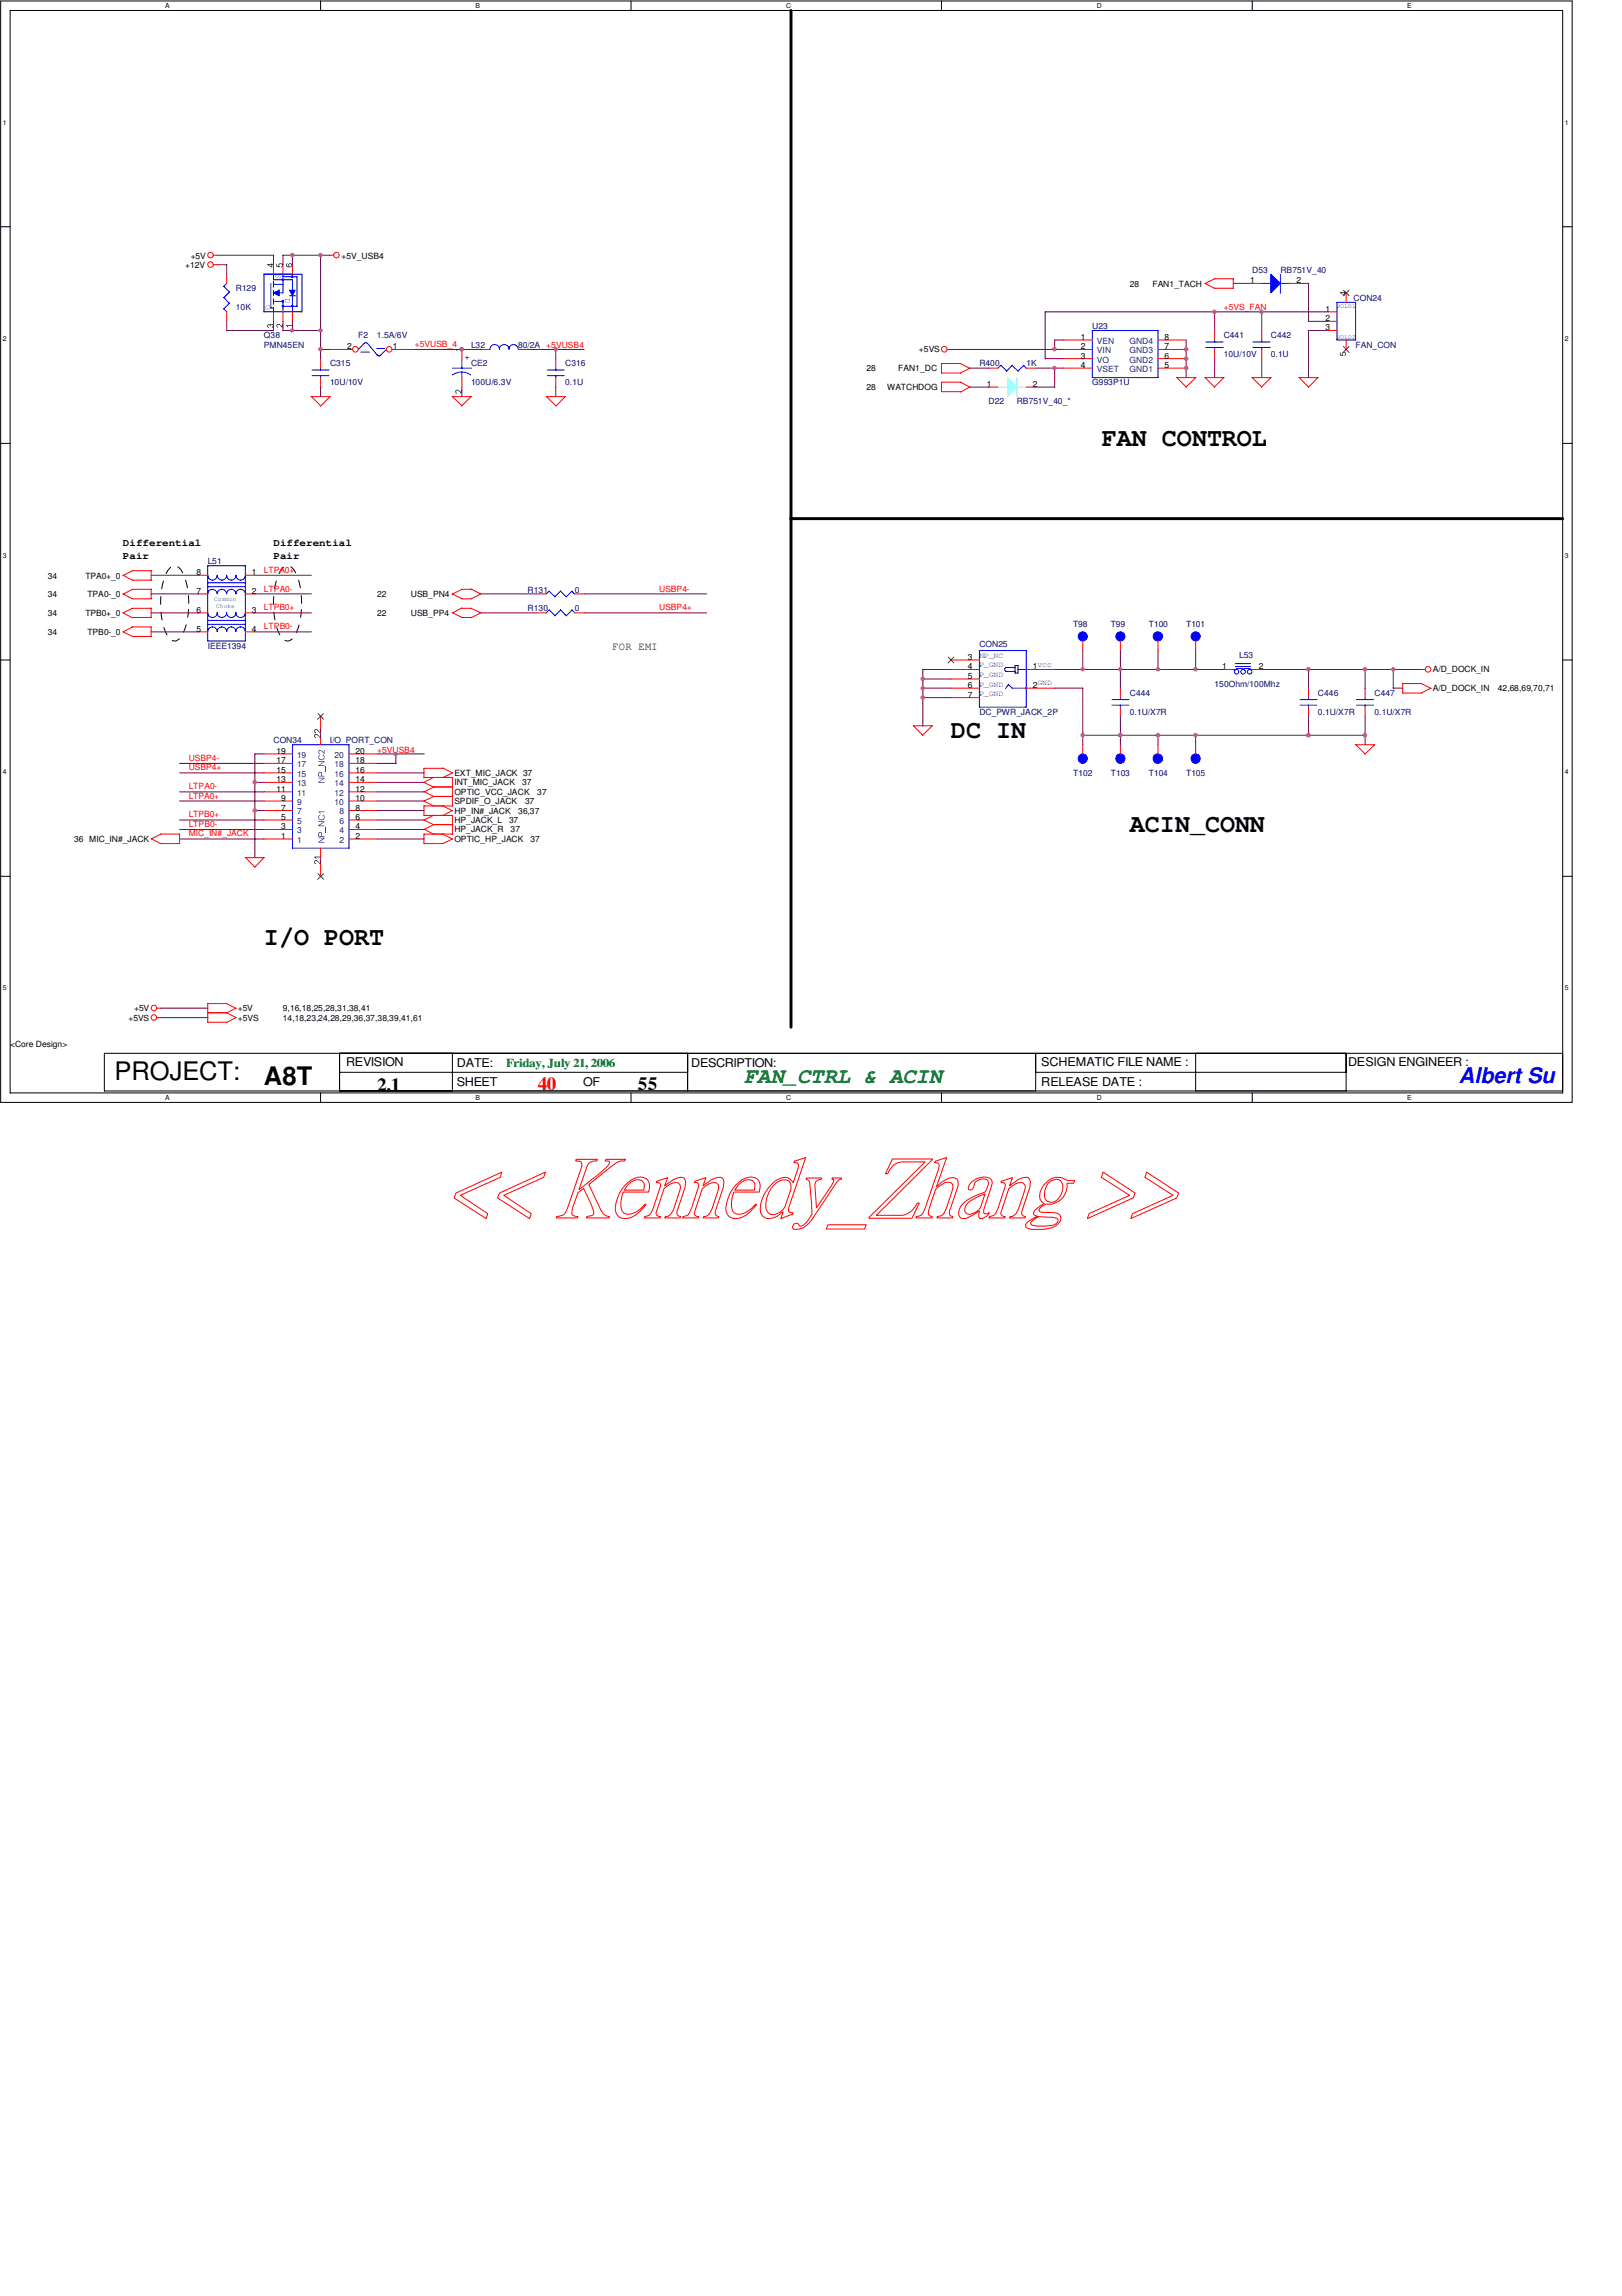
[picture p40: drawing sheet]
<svg xmlns="http://www.w3.org/2000/svg" width="210mm" height="297mm" viewBox="0 0 210 297" stroke-linecap="round" stroke-linejoin="round" font-family="sans-serif">
<defs><g id="words">
<g font-size="3.3">
<text x="142.6" y="57.7">FAN CONTROL</text>
<text x="123.1" y="95.4">DC IN</text>
<text x="146.2" y="107.6">ACIN_CONN</text>
<text x="34.2" y="122.2">I/O PORT</text>
<text x="14.8" y="139.7">PROJECT:</text>
<text x="34.2" y="140.3">A8T</text>
</g>
<text font-size="2.8" fill="#008000" x="96.3" y="140.1">FAN_CTRL &amp; ACIN</text>
<text font-size="2.8" fill="#00f" x="188.8" y="140.1">Albert Su</text>
<g font-size="2.4">
<text x="48.8" y="141.2">2.1</text>
<text x="82.5" y="141.1">55</text>
</g>
<text font-size="2.4" fill="#f00" x="69.6" y="141.1">40</text>
<g font-size="1.6">
<text x="44.8" y="138">REVISION</text>
<text x="134.7" y="138">SCHEMATIC FILE NAME :</text>
<text x="174.5" y="138">DESIGN ENGINEER :</text>
<text x="59.1" y="140.5">SHEET</text>
<text x="59.1" y="138">DATE:</text>
<text x="75.5" y="140.5">OF</text>
<text x="89.5" y="138">DESCRIPTION:</text>
<text x="134.7" y="140.5">RELEASE DATE :</text>
</g>
<text font-size="1.6" fill="#008000" x="65.5" y="138">Friday, July 21, 2006</text>
<text font-size="1.4" x="79.2" y="84.1">FOR EMI</text>
<g font-size="1.3">
<text x="15.9" y="70.7">Differential</text>
<text x="35.4" y="70.7">Differential</text>
<text x="15.9" y="72.3">Pair</text>
<text x="35.4" y="72.3">Pair</text>
</g>
<g font-size="1.1">
<text x="24" y="34.6">+12V</text>
<text x="24.7" y="33.4">+5V</text>
<text x="44.2" y="33.4">+5V_USB4</text>
<text x="146.2" y="37.1">28</text>
<text x="149.1" y="37.1">FAN1_TACH</text>
<text x="161.8" y="36.7">1</text>
<text x="167.8" y="36.7">2</text>
<text x="171.5" y="40.3">1</text>
<text x="171.5" y="41.5">2</text>
<text x="44.9" y="45.2">2</text>
<text x="50.8" y="45.2">1</text>
<text x="118.9" y="45.6">+5VS</text>
<text x="139.9" y="43.9">1</text>
<text x="139.9" y="45.2">2</text>
<text x="139.9" y="46.4">3</text>
<text x="139.9" y="47.6">4</text>
<text x="150.7" y="47.6">5</text>
<text x="150.7" y="46.4">6</text>
<text x="150.7" y="45.2">7</text>
<text x="150.7" y="43.9">8</text>
<text x="171.5" y="42.8">3</text>
<text x="112.1" y="48">28</text>
<text x="112.1" y="50.5">28</text>
<text x="114.8" y="50.5">WATCHDOG</text>
<text x="116.2" y="48">FAN1_DC</text>
<text x="127.7" y="50">1</text>
<text x="133.6" y="50">2</text>
<text x="6.2" y="74.8">34</text>
<text x="6.2" y="77.3">34</text>
<text x="11" y="74.8">TPA0+_0</text>
<text x="11.3" y="77.3">TPA0-_0</text>
<text x="25.4" y="76.8">7</text>
<text x="25.4" y="74.4">8</text>
<text x="32.6" y="74.4">1</text>
<text x="32.6" y="76.8">2</text>
<text x="48.8" y="77.3">22</text>
<text x="53.2" y="77.3">USB_PN4</text>
<text x="6.2" y="79.7">34</text>
<text x="6.2" y="82.1">34</text>
<text x="11" y="79.7">TPB0+_0</text>
<text x="11.3" y="82.1">TPB0-_0</text>
<text x="25.4" y="81.7">5</text>
<text x="25.4" y="79.2">6</text>
<text x="32.6" y="79.2">3</text>
<text x="32.6" y="81.7">4</text>
<text x="48.8" y="79.7">22</text>
<text x="53.2" y="79.7">USB_PP4</text>
<text x="125.3" y="89">6</text>
<text x="125.3" y="87.8">5</text>
<text x="125.3" y="86.6">4</text>
<text x="125.3" y="85.3">3</text>
<text x="133.6" y="86.6">1</text>
<text x="133.6" y="89">2</text>
<text x="158.2" y="86.6">1</text>
<text x="162.9" y="86.6">2</text>
<text x="185.4" y="87">A/D_DOCK_IN</text>
<text x="185.4" y="89.5">A/D_DOCK_IN</text>
<text x="193.8" y="89.5">42,68,69,70,71</text>
<text x="125.3" y="90.3">7</text>
<text x="35.8" y="101.2">13</text>
<text x="35.8" y="100">15</text>
<text x="35.8" y="98.8">17</text>
<text x="35.8" y="97.5">19</text>
<text x="46" y="101.2">14</text>
<text x="46" y="100">16</text>
<text x="46" y="98.8">18</text>
<text x="46" y="97.5">20</text>
<text x="58.8" y="101.6">INT_MIC_JACK</text>
<text x="58.8" y="100.4">EXT_MIC_JACK 37</text>
<text x="67.6" y="101.6">37</text>
<text x="35.8" y="102.4">11</text>
<text x="36.4" y="107.3">3</text>
<text x="36.4" y="106.1">5</text>
<text x="36.4" y="104.9">7</text>
<text x="36.4" y="103.6">9</text>
<text x="46" y="107.3">4</text>
<text x="46" y="106.1">6</text>
<text x="46" y="104.9">8</text>
<text x="46" y="103.6">10</text>
<text x="46" y="102.4">12</text>
<text x="58.8" y="107.7">HP_JACK_R</text>
<text x="58.8" y="105.3">HP_IN#_JACK</text>
<text x="58.8" y="106.5">HP_JACK_L</text>
<text x="58.8" y="104.1">SPDIF_O_JACK</text>
<text x="58.8" y="102.8">OPTIC_VCC_JACK</text>
<text x="65.9" y="106.5">37</text>
<text x="66.1" y="107.7">37</text>
<text x="67.1" y="105.3">36,37</text>
<text x="67.9" y="104.1">37</text>
<text x="69.5" y="102.8">37</text>
<text x="9.6" y="108.9">36 MIC_IN#_JACK</text>
<text x="36.4" y="108.5">1</text>
<text x="46" y="108.5">2</text>
<text x="58.8" y="108.9">OPTIC_HP_JACK</text>
<text x="68.7" y="108.9">37</text>
<text x="17.4" y="130.9">+5V</text>
<text x="30.8" y="130.9">+5V</text>
<text x="36.6" y="130.9">9,16,18,25,28,31,38,41</text>
<text x="1.3" y="135.5">&lt;Core Design&gt;</text>
<text x="16.6" y="132">+5VS</text>
<text x="30.8" y="132">+5VS</text>
<text x="36.6" y="132">14,18,23,24,28,29,36,37,38,39,41,61</text>
</g>
<g font-size="1.1" fill="#000080">
<text x="162.1" y="35.3">D53</text>
<text x="165.7" y="35.3">RB751V_40</text>
<text x="30.5" y="37.7">R129</text>
<text x="30.5" y="40.1">10K</text>
<text x="175.2" y="38.9">CON24</text>
<text x="34.2" y="43.8">Q38</text>
<text x="34.2" y="45">PMN45EN</text>
<text x="42.7" y="47.4">C315</text>
<text x="46.4" y="43.8">F2</text>
<text x="48.8" y="43.8">1.5A/6V</text>
<text x="61" y="45">L32</text>
<text x="61" y="47.4">CE2</text>
<text x="67.1" y="45">80/2A</text>
<text x="73.2" y="47.4">C316</text>
<text x="126.7" y="47.4">R400</text>
<text x="132.8" y="47.4">1K</text>
<text x="141.4" y="42.6">U23</text>
<text x="158.4" y="43.8">C441</text>
<text x="158.4" y="46.2">10U/10V</text>
<text x="164.5" y="43.8">C442</text>
<text x="164.5" y="46.2">0.1U</text>
<text x="175.4" y="45">FAN_CON</text>
<text x="42.7" y="49.9">10U/10V</text>
<text x="61" y="49.9">100U/6.3V</text>
<text x="73.2" y="49.9">0.1U</text>
<text x="127.9" y="52.3">D22</text>
<text x="131.6" y="52.3">RB751V_40_*</text>
<text x="141.4" y="49.9">G993P1U</text>
<text x="26.9" y="73">L51</text>
<text x="68.3" y="76.7">R131</text>
<text x="74.4" y="76.7">0</text>
<text x="26.9" y="83.9">IEEE1394</text>
<text x="68.3" y="79.1">R130</text>
<text x="74.4" y="79.1">0</text>
<text x="126.7" y="83.7">CON25</text>
<text x="138.9" y="81.2">T98</text>
<text x="143.8" y="81.2">T99</text>
<text x="148.7" y="81.2">T100</text>
<text x="153.5" y="81.2">T101</text>
<text x="157.2" y="88.9">150Ohm/100Mhz</text>
<text x="160.4" y="85.2">L53</text>
<text x="126.7" y="92.5">DC_PWR_JACK_2P</text>
<text x="146.2" y="90">C444</text>
<text x="146.2" y="92.5">0.1U/X7R</text>
<text x="170.6" y="90">C446</text>
<text x="170.6" y="92.5">0.1U/X7R</text>
<text x="177.9" y="90">C447</text>
<text x="177.9" y="92.5">0.1U/X7R</text>
<text x="35.4" y="96.1">CON34</text>
<text x="42.7" y="96.1">I/O_PORT_CON</text>
<text x="138.9" y="100.4">T102</text>
<text x="143.8" y="100.4">T103</text>
<text x="148.7" y="100.4">T104</text>
<text x="153.5" y="100.4">T105</text>
</g>
<g font-size="1.1" fill="#f00">
<text x="158.4" y="40.1">+5VS_FAN</text>
<text x="53.7" y="44.9">+5VUSB_4</text>
<text x="70.7" y="45">+5VUSB4</text>
<text x="34.2" y="76.5">LTPA0-</text>
<text x="34.2" y="74.1">LTPA0+</text>
<text x="85.3" y="76.5">USBP4-</text>
<text x="34.2" y="79">LTPB0+</text>
<text x="34.2" y="81.4">LTPB0-</text>
<text x="85.3" y="79">USBP4+</text>
<text x="24.4" y="99.7">USBP4+</text>
<text x="24.4" y="98.5">USBP4-</text>
<text x="48.8" y="97.4">+5VUSB4</text>
<text x="24.4" y="107">LTPB0-</text>
<text x="24.4" y="105.7">LTPB0+</text>
<text x="24.4" y="102.1">LTPA0-</text>
<text x="24.4" y="103.3">LTPA0+</text>
<text x="24.4" y="108.2">MIC_IN#_JACK</text>
</g>
<g font-size="1.1" fill="#00f">
<text x="60.1" y="46.6">+</text>
<text x="134.3" y="86.3">vcc</text>
</g>
<g font-size="1.1" fill="#004080">
<text x="141.9" y="44.5">VEN</text>
<text x="141.9" y="45.7">VIN</text>
<text x="141.9" y="46.9">VO</text>
<text x="146.2" y="46.9">GND2</text>
<text x="146.2" y="45.7">GND3</text>
<text x="146.2" y="44.5">GND4</text>
<text x="141.9" y="48.1">VSET</text>
<text x="146.2" y="48.1">GND1</text>
<text x="38.4" y="101.7">13</text>
<text x="38.4" y="100.5">15</text>
<text x="38.4" y="99.3">17</text>
<text x="38.4" y="98">19</text>
<text x="43.3" y="101.7">14</text>
<text x="43.3" y="100.5">16</text>
<text x="43.3" y="99.3">18</text>
<text x="43.3" y="98">20</text>
<text x="38.4" y="107.8">3</text>
<text x="38.4" y="106.6">5</text>
<text x="38.4" y="105.4">7</text>
<text x="38.4" y="104.1">9</text>
<text x="38.4" y="103">11</text>
<text x="43.3" y="104.1">10</text>
<text x="43.3" y="103">12</text>
<text x="43.9" y="107.8">4</text>
<text x="43.9" y="106.6">6</text>
<text x="43.9" y="105.4">8</text>
<text x="38.4" y="109.1">1</text>
<text x="43.9" y="109">2</text>
</g>
<g font-size="1" fill="#00f">
<text x="126.7" y="85.2">NP_NC</text>
<text x="126.7" y="86.3">P_GND</text>
<text x="126.7" y="87.6">P_GND</text>
<text x="126.7" y="88.8">P_GND</text>
<text x="134.3" y="88.6">GND</text>
<text x="126.7" y="90">P_GND</text>
</g>
<g font-size=".9">
<text x="21.4" y="1">A</text>
<text x="61.6" y="1">B</text>
<text x="101.7" y="1">C</text>
<text x="141.9" y="1">D</text>
<text x="182.1" y="1">E</text>
<text x=".4" y="16.1">1</text>
<text x="202.5" y="16.1">1</text>
<text x=".4" y="44.1">2</text>
<text x="202.5" y="44.1">2</text>
<text x=".4" y="72.1">3</text>
<text x="202.5" y="72.1">3</text>
<text x=".4" y="100.1">4</text>
<text x="202.5" y="100.1">4</text>
<text x=".4" y="128.1">5</text>
<text x="202.5" y="128.1">5</text>
<text x="21.4" y="142.3">A</text>
<text x="61.6" y="142.3">B</text>
<text x="101.7" y="142.3">C</text>
<text x="141.9" y="142.3">D</text>
<text x="182.1" y="142.3">E</text>
</g>
<g font-size=".8" fill="#00f">
<text x="173" y="39.8">HOLD1</text>
<text x="173" y="43.9">HOLD2</text>
<text x="27.7" y="77.8">Common</text>
<text x="28" y="78.6">Choke</text>
</g>
</g></defs>
<path d="M.1 .1h203.4v142.5h-203.4zM1.3 1.4h200.9v140h-200.9z" fill="none" stroke="#000" stroke-width=".13"/>
<g fill="#fff">
<path d="M21.4 .3h.6v.9h-.6z"/>
<path d="M21.4 141.5h.6v1h-.6z"/>
</g>
<path d="M41.5 .1v1.3M41.5 141.4v1.2" fill="none" stroke="#000" stroke-width=".13"/>
<g fill="#fff">
<path d="M61.6 .3h.5v.9h-.5z"/>
<path d="M61.6 141.5h.5v1h-.5z"/>
</g>
<path d="M81.7 .1v1.3M81.7 141.4v1.2" fill="none" stroke="#000" stroke-width=".13"/>
<g fill="#fff">
<path d="M101.7 .3h.7v.9h-.7z"/>
<path d="M101.7 141.5h.7v1h-.7z"/>
</g>
<path d="M121.8 .1v1.3M121.8 141.4v1.2" fill="none" stroke="#000" stroke-width=".13"/>
<g fill="#fff">
<path d="M141.9 .3h.7v.9h-.7z"/>
<path d="M141.9 141.5h.7v1h-.7z"/>
</g>
<path d="M162.1 .1v1.3M162.1 141.4v1.2" fill="none" stroke="#000" stroke-width=".13"/>
<g fill="#fff">
<path d="M182.1 .3h.6v.9h-.6z"/>
<path d="M182.1 141.5h.6v1h-.6z"/>
<path d="M.4 15.3h.5v1h-.5z"/>
<path d="M202.5 15.3h.5v1h-.5z"/>
<path d="M.4 43.3h.5v1h-.5z"/>
<path d="M202.5 43.3h.5v1h-.5z"/>
</g>
<path d="M.1 29.3h1.2M202.2 29.3h1.3" fill="none" stroke="#000" stroke-width=".13"/>
<g fill="#fff">
<path d="M.4 71.3h.5v1h-.5z"/>
<path d="M202.5 71.3h.5v1h-.5z"/>
</g>
<path d="M.1 57.4h1.2M202.2 57.4h1.3" fill="none" stroke="#000" stroke-width=".13"/>
<g fill="#fff">
<path d="M.4 99.4h.5v.9h-.5z"/>
<path d="M202.5 99.4h.5v.9h-.5z"/>
</g>
<path d="M.1 85.4h1.2M202.2 85.4h1.3" fill="none" stroke="#000" stroke-width=".13"/>
<g fill="#fff">
<path d="M.4 127.3h.5v1.1h-.5z"/>
<path d="M202.5 127.3h.5v1.1h-.5z"/>
</g>
<path d="M.1 113.4h1.2M202.2 113.4h1.3M13.5 136.3h188.7v4.8h-188.7zM43.9 136.3v4.8M43.9 138.7h45.1M58.5 136.3v4.8M89 136.3v4.8M134 138.7h40.2M134 136.3v4.8M154.7 136.3v4.8M174.2 136.3v4.8" fill="none" stroke="#000" stroke-width=".13"/>
<path d="M102.4 1.4v131.5M102.4 67.1h99.8" fill="none" stroke="#000" stroke-width=".38"/>
<path d="M21.9 73.6a.84 .84 0 0 1 1.4 0 7.6 7.6 0 0 1 1.1 4.5 7.6 7.6 0 0 1-1.1 4.4 .84 .84 0 0 1-1.4 0 7.5 7.5 0 0 1-1.1-4.4 7.5 7.5 0 0 1 1.1-4.5zM36.5 73.6a.85 .85 0 0 1 1.4 0 7.5 7.5 0 0 1 1.1 4.5 7.5 7.5 0 0 1-1.1 4.4 .85 .85 0 0 1-1.4 0 7.5 7.5 0 0 1-1.1-4.4 7.5 7.5 0 0 1 1.1-4.5z" fill="none" stroke="#000" stroke-width=".13" stroke-dasharray="1 1 1 1 1 1 1 1"/>
<g fill="none" stroke="#f00" stroke-width=".13">
<path d="M27.6 33h.5M27.6 34.2h.5M42.7 33h.5M40.3 51.3h2.4l-1.2 1.2M40.3 51.3l1.2 1.2M58.5 51.3l1.3 1.2M58.5 51.3h2.5M61 51.3l-1.3 1.2M62.2 45.2h1.2M67.1 45.2h1.2M70.7 51.3h2.5l-1.3 1.2M70.7 51.3l1.2 1.2"/>
<path d="M71.9 46.4v1.2M71.9 48.9v1.2M122.6 45.2h.5M152.3 48.9h2.5M152.3 48.8l1.2 1.3 1.2-1.2M155.9 48.8l1.3 1.3M156 48.9h2.4M158.4 48.9l-1.3 1.2M162 48.8l1.3 1.3M162.1 48.9h2.4M163.3 42.8v1.2M163.3 45.2v1.2"/>
<path d="M164.5 48.9l-1.3 1.2M168.1 48.8l1.2 1.3 1.3-1.2h-2.5M119.4 95.1l1.2-1.2h-2.4l1.2 1.2M123.1 86.6h3.6M123.1 89h3.6M123.1 90.3h3.6M123.1 87.8h3.6M123.1 85.4h3.6M132.8 86.6h3.7M132.8 89h3.7M145 89v1.3M145 91.5v1.2"/>
<path d="M169.3 89v1.3M169.3 91.5v1.2M175.4 96.4h2.5l-1.3 1.2M175.4 96.3l1.3 1.2M183.9 86.6h.5M31.7 111h2.5M31.7 110.9l1.3 1.3 1.2-1.2M20.3 131.7h.5M20.3 130.4h.5"/>
<circle cx="27.2" cy="33" r=".36"/>
<circle cx="27.2" cy="34.2" r=".36"/>
<circle cx="43.5" cy="33" r=".36"/>
<circle cx="122.2" cy="45.2" r=".36"/>
<circle cx="184.8" cy="86.6" r=".37"/>
<circle cx="19.9" cy="130.4" r=".36"/>
<circle cx="19.9" cy="131.6" r=".36"/>
</g>
<g fill="none" stroke="#00f" stroke-width=".13">
<path d="M63.4 45.2a.61 .61 0 0 1 .6-.6 .61 .61 0 0 1 .6 .6 .61 .61 0 0 1 .7-.6 .61 .61 0 0 1 .6 .6 .59 .59 0 0 1 .6-.6 .59 .59 0 0 1 .6 .6M70.8 47.9h2.2M70.8 48.6h2.2M71.9 47.6v.3M71.9 48.6v.3M162.1 44.2h2.3M162.1 45h2.3M163.3 43.9v.3M163.3 44.9v.3M126.7 84.2h6.1v7.3h-6.1zM130.1 86.4h1.3M130.1 86.9h1.3"/>
<path d="M130.3 86.4l-.3 .1v.1l.1 .2 .2 .1M130.5 88.5l.5 .5h1.8M130.5 88.6l-.4 .5M131.4 86.1h.3v1h-.3zM131.7 86.6h1.1M143.9 90.5h2.2M143.9 91.2h2.2M145 90.3v.2M145 91.2v.3M168.2 90.5h2.2M168.2 91.2h2.2M169.3 90.3v.2"/>
<path d="M169.3 91.2v.3"/>
</g>
<path d="M122.7 85l.7 .8M123.4 85l-.7 .8" fill="none" stroke="#804000" stroke-width=".13"/>
<circle cx="154.7" cy="82.3" r=".59" fill="#00f"/>
<g fill="none" stroke="#00f" stroke-width=".13">
<path d="M129.5 47.2l-.3 .4M129.5 47.3l.8 .7M131 47.2l-.7 .8M132.5 47.3l.3 .4M132.5 47.2l-.8 .8-.7-.7"/>
<circle cx="154.7" cy="82.3" r=".59"/>
</g>
<path d="M127.9 47.6h1.3M132.8 47.6h1.2M154.7 82.9v1.3" fill="none" stroke="#f00" stroke-width=".13"/>
<path d="M164.5 35.5l1.2 1.2-1.2 1.2z" fill="#00f"/>
<g fill="none" stroke="#00f" stroke-width=".13">
<path d="M29 38.5l.7 .7M29.3 36.7l-.3 .3 .7 .8M29.7 39.2l-.7 .8 .3 .3M29.7 37.8l-.7 .7M163.3 36.7h1.2M164.5 35.5l1.2 1.2-1.2 1.2zM165.7 35.5v2.4M165.7 36.7h1.2M173 39.1h2.4v4.9h-2.4zM40.4 47.9h2.2M40.4 48.6h2.2M41.5 47.6v.3"/>
<path d="M41.5 48.6v.3M58.5 48.5a2.03 2.03 0 0 1 2.4 0M58.5 47.6h2.5M59.8 46.4v1.3M59.8 48.1v.8M159.6 86.6h.4M159.9 86.2h1.9M159.9 85.9h1.9M160.8 86.5h-.6l-.3 .1M161.7 86.6h.4M161.8 86.5h-.6l-.3 .1"/>
<circle cx="160" cy="86.9" r=".3"/>
<circle cx="160.9" cy="86.9" r=".3"/>
<circle cx="161.7" cy="86.9" r=".3"/>
</g>
<g fill="none" stroke="#f00" stroke-width=".13">
<path d="M29.3 35.5v1.2M162.1 36.7h1.2M166.9 36.7h1.2M174.2 37.9v1.2M29.3 40.3v1.3M41.5 46.4v1.2M41.5 48.9v1.2M59.8 45.2v1.2M59.8 48.9v1.2M171.8 40.3h1.2M171.8 41.6h1.2M171.8 42.8h1.2"/>
<path d="M174.2 44v1.2M158.4 86.6h1.2M162.1 86.6h1.2"/>
</g>
<g fill="#000">
<path d="M58.9 45.2h.8v.1h-.6l.1 .1h-.1zM59 50.5a.59 .59 0 0 1 .6 .3v-.4h.1v.5l-.1-.1a.44 .44 0 0 0-.5-.3l-.1 .2 .1 .2-.1-.1zM173.4 45.6h.1v.3l.2 .1a.27 .27 0 0 1 .1-.4 .27 .27 0 0 1 .3 .1 .27 .27 0 0 1-.1 .4 .23 .23 0 0 0 .1-.3 .23 .23 0 0 0-.2-.2 .24 .24 0 0 0-.2 .2 .24 .24 0 0 0 .1 .3l-.4-.1z"/>
<path d="M173.4 37.8v.1l.5 .3h.1v-.3h.2l-.2-.2-.1 .1zM173.5 37.9h.4v.2z"/>
</g>
<path d="M173.9 37.5l.7 .8M174.6 37.5l-.8 .8M173.9 44.8l.7 .8M174.6 44.8l-.8 .8" fill="none" stroke="#804000" stroke-width=".13"/>
<circle cx="140.1" cy="98.1" r=".6" fill="#00f"/>
<g fill="none" stroke="#00f" stroke-width=".13">
<path d="M26.9 76.8a.61 .61 0 0 1 .6-.6 .61 .61 0 0 1 .6 .6 .61 .61 0 0 1 .6-.6 .61 .61 0 0 1 .6 .6 .59 .59 0 0 1 .6-.6 .59 .59 0 0 1 .6 .6 .61 .61 0 0 1 .6-.6 .61 .61 0 0 1 .6 .6M26.9 74.4a.61 .61 0 0 0 .6 .7 .61 .61 0 0 0 .6-.7 .61 .61 0 0 0 .6 .7 .61 .61 0 0 0 .6-.7 .59 .59 0 0 0 .6 .7 .59 .59 0 0 0 .6-.7 .61 .61 0 0 0 .6 .7 .61 .61 0 0 0 .6-.7M26.9 79.2a.61 .61 0 0 0 .6 .7 .61 .61 0 0 0 .6-.7 .61 .61 0 0 0 .6 .7 .61 .61 0 0 0 .6-.7 .59 .59 0 0 0 .6 .7 .59 .59 0 0 0 .6-.7 .61 .61 0 0 0 .6 .7 .61 .61 0 0 0 .6-.7M26.9 75.9h4.8M26.9 75.4h4.9M26.9 73.2h4.8v9.7h-4.8zM26.9 81.7a.61 .61 0 0 1 .6-.6 .61 .61 0 0 1 .6 .6 .61 .61 0 0 1 .6-.6 .61 .61 0 0 1 .6 .6 .59 .59 0 0 1 .6-.6 .59 .59 0 0 1 .6 .6 .61 .61 0 0 1 .6-.6 .61 .61 0 0 1 .6 .6M26.9 80.3h4.9M26.9 80.8h4.8M37.8 96.4h7.4v13.3h-7.4z"/>
<circle cx="140.1" cy="98.1" r=".6"/>
</g>
<g fill="none" stroke="#f00" stroke-width=".13">
<path d="M25.7 74.4h1.2M25.7 76.8h1.2M25.7 79.3h1.2M31.7 74.4h1.3M31.7 76.8h1.3M31.7 79.3h1.3M25.7 81.7h1.2M31.7 81.7h1.3M34.2 100h3.6M34.2 98.8h3.6M34.2 97.5h3.6M41.5 92.7v3.7"/>
<path d="M45.2 100h3.6M45.2 98.8h3.6M45.2 97.5h3.6M140.1 96.4v1.1M34.2 108.5h3.6M34.2 107.3h3.6M34.2 106.1h3.6M34.2 104.9h3.6M34.2 103.6h3.6M34.2 102.4h3.6M34.2 101.2h3.6M41.5 109.7v3.7"/>
<path d="M45.2 108.5h3.6M45.2 107.3h3.6M45.2 106.1h3.6M45.2 104.9h3.6M45.2 103.6h3.6M45.2 102.4h3.6M45.2 101.2h3.6"/>
</g>
<path d="M40.7 95a.61 .61 0 0 1 .7 .3v-.3h.1v.5l-.2-.1a.34 .34 0 0 0-.5-.3l.1 .4-.2-.2zM40.7 94.4a.47 .47 0 0 1 .7 .3v-.4h.1v.5h-.2l-.2-.3a.18 .18 0 0 0-.2-.1 .18 .18 0 0 0-.1 .3l.1 .1-.2-.1zM40.7 110.8h.8v.1h-.6l.1 .2h-.1zM40.7 111.3a.61 .61 0 0 1 .7 .4v-.4h.1v.5l-.2-.1a.34 .34 0 0 0-.5-.2l.1 .3-.2-.2z" fill="#000"/>
<g fill="#004080">
<path d="M41.2 108.4h.8v.1l-.7 .4h.7v.1h-.8v-.1l.7-.4h-.7z"/>
<path d="M42.1 107h.1v.7h-.1z"/>
<path d="M41.2 106.3h.8l-.7 .5h.7v.1h-.8v-.1l.7-.5h-.7z"/>
<path d="M41.3 105.5l.1-.1v.1a.3 .3 0 0 0 0 .4 .3 .3 0 0 0 .4 0 .3 .3 0 0 0-.1-.4v-.1a.39 .39 0 0 1 .1 .7 .39 .39 0 0 1-.6-.3z"/>
<path d="M41.2 105h.8v.1h-.6l.1 .1h-.1z"/>
<path d="M41.2 100.6h.8v.1l-.7 .5h.7v.1h-.8v-.1l.7-.5h-.7z"/>
<path d="M42.1 99.2h.1v.7h-.1z"/>
<path d="M41.2 98.5h.8v.1l-.7 .4h.7v.1h-.8v-.1l.7-.4h-.7z"/>
<path d="M41.3 97.7l.1-.1a.39 .39 0 0 0 0 .6 .31 .31 0 0 0 .5 0 .31 .31 0 0 0-.2-.5v-.1a.38 .38 0 0 1 .2 .6 .38 .38 0 0 1-.6 0 .38 .38 0 0 1 0-.5z"/>
<path d="M41.3 97.1a.59 .59 0 0 1 .6 .3v-.4h.1v.5h-.1a.44 .44 0 0 0-.6-.3v.1l.1 .2-.2-.1z"/>
<path d="M41.3 107.7l-.1 .5h.8h-.3l-.1-.5zM41.3 107.8a.16 .16 0 0 1 .2-.1 .16 .16 0 0 1 .1 .2v.3h-.3z"/>
<path d="M41.3 99.9l-.1 .6h.8v-.1h-.3l-.1-.5zM41.4 99.9l.2 .2v.3h-.3v-.4z"/>
</g>
<path d="M41.1 92.3l.8 .7M41.9 92.3l-.8 .7M41.1 113l.8 .7M41.9 113l-.8 .7" fill="none" stroke="#804000" stroke-width=".13"/>
<circle cx="149.8" cy="98.1" r=".62" fill="#00f"/>
<g fill="none" stroke="#00f" stroke-width=".13">
<path d="M156 44.2h2.3M156 45h2.3M157.2 43.9v.3M157.2 44.9v.3"/>
<circle cx="149.8" cy="98.1" r=".62"/>
</g>
<path d="M157.2 42.8v1.2M157.2 45.2v1.2M149.9 96.4v1.1" fill="none" stroke="#f00" stroke-width=".13"/>
<path d="M35.6 35.6h.2a.16 .16 0 0 0-.1 .2 .16 .16 0 0 0 .2 .1 .16 .16 0 0 0 .1-.2l.1-.1 .2 .1v.3l-.2-.1a.14 .14 0 0 0 .2-.1 .16 .16 0 0 0-.3-.1v.2a.2 .2 0 0 1-.3 0 .2 .2 0 0 1 0-.3z" fill="#00f"/>
<path d="M35.4 36.4v.8M35.4 37.9h1.2M36.6 36.2h1.2M36.6 39v1.3" fill="none" stroke="#00f" stroke-width=".13"/>
<path d="M35.4 37.9l.7-.4v.8z" fill="#00f"/>
<path d="M35.4 37.9l.7-.4v.8zM37.5 38.3h.7" fill="none" stroke="#00f" stroke-width=".13"/>
<path d="M36.9 38.7l.1 .4 .3 .1 .2-.1v-.4v.1h-.6zM36.9 38.8h.6a.28 .28 0 0 1-.3 .4 .28 .28 0 0 1-.3-.4z" fill="#00f"/>
<path d="M34.2 35.5h3.6M35.1 36.7v3.2M35.4 37.5v.8M35.4 38.7v.7M35.4 39h1.2M36.6 36.2v.6M37.8 36.2v3.4" fill="none" stroke="#00f" stroke-width=".13"/>
<path d="M34.3 39.7l.2-.2a.29 .29 0 0 1 .4 .1 .29 .29 0 0 1 0 .4h.1h-.2a.21 .21 0 0 0 .1-.3 .21 .21 0 0 0-.3-.1 .24 .24 0 0 0-.2 .1 .24 .24 0 0 0 0 .3h.2v-.2v.3v-.1h-.2z" fill="#00f"/>
<path d="M36.1 37.5v.8M36.6 39.6h1.2" fill="none" stroke="#00f" stroke-width=".13"/>
<path d="M37.5 37.5h.7l-.4 .8z" fill="#00f"/>
<path d="M35.4 36.8h1.2v1.1M37.5 37.5h.7l-.4 .8z" fill="none" stroke="#00f" stroke-width=".13"/>
<path d="M36.5 39.5h.2l-.1 .2z" fill-rule="evenodd" fill="#00f"/>
<path d="M36.5 39.5h.2l-.1 .2z" fill="none" stroke="#00f" stroke-width=".13"/>
<path d="M36.5 36.1h.2v.2h-.2z" fill-rule="evenodd" fill="#00f"/>
<path d="M34.2 35.5h4.9v4.8h-4.9zM35.4 35.5v.7h1.2M36.5 36.1h.2v.2h-.2z" fill="none" stroke="#00f" stroke-width=".13"/>
<path d="M36.5 38.9h.2l-.1 .2h-.1z" fill-rule="evenodd" fill="#00f"/>
<path d="M35 39.8h.4v.5M36.5 38.9h.2l-.1 .2h-.1zM36.6 35.8h1.8v3.8M36.6 35.4v.4M37.8 35.5v.4M38.5 39.6h-.7v.7" fill="none" stroke="#00f" stroke-width=".13"/>
<path d="M37.7 35.7h.2v.2h-.2z" fill-rule="evenodd" fill="#00f"/>
<path d="M37.7 35.7h.2v.2h-.2z" fill="none" stroke="#00f" stroke-width=".13"/>
<path d="M37.7 39.5h.2v.2h-.2z" fill-rule="evenodd" fill="#00f"/>
<path d="M37.7 39.5h.2v.2h-.2z" fill="none" stroke="#00f" stroke-width=".13"/>
<path d="M35.4 34.2v1.3M36.6 34.2v1.3M37.8 34.2v1.3M35.4 40.3v1.3M36.6 40.3v1.3M37.8 40.3v1.3" fill="none" stroke="#f00" stroke-width=".13"/>
<g fill="#000">
<path d="M35.8 34.1h.1v.3l.2 .1a.26 .26 0 0 1 .1-.4 .26 .26 0 0 1 .4 .2 .26 .26 0 0 1-.2 .3v-.1a.18 .18 0 0 0 0-.3 .18 .18 0 0 0-.3 0 .18 .18 0 0 0 .1 .3v.1l-.4-.1zM34.7 42h.3a.25 .25 0 0 1 .4 0 .25 .25 0 0 1-.2 .4v-.1a.17 .17 0 0 0 .1-.2 .17 .17 0 0 0-.2-.1l-.1 .2h-.1a.15 .15 0 0 0-.1-.2 .15 .15 0 0 0-.2 .2 .15 .15 0 0 0 .2 .1v.1a.27 .27 0 0 1-.1-.4zM35.9 42a.48 .48 0 0 1 .6 .3v-.4h.1v.5l-.2-.1a.41 .41 0 0 0-.5-.2l.1 .3-.2-.2zM37 42.1h.8v.1h-.6l.1 .1h-.1z"/>
<path d="M34.6 34.2l.5 .4h.1v-.4h.2l-.2-.1-.1 .1zM34.7 34.2h.4v.3z"/>
<path d="M37.1 34.1l-.1 .1a.37 .37 0 0 0 .4 .4 .37 .37 0 0 0 .3-.5 .24 .24 0 0 0-.3 0 .24 .24 0 0 0 0 .4h-.2a.15 .15 0 0 1-.1-.2 .15 .15 0 0 1 .1-.1v-.1zM37.4 34.3a.18 .18 0 0 1 .3 0 .18 .18 0 0 1-.3 0z"/>
</g>
<circle cx="145" cy="98.1" r=".6" fill="#00f"/>
<circle cx="145" cy="98.1" r=".6" fill="none" stroke="#00f" stroke-width=".13"/>
<path d="M145 96.4v1.1" fill="none" stroke="#f00" stroke-width=".13"/>
<circle cx="154.7" cy="98.1" r=".6" fill="#00f"/>
<g fill="none" stroke="#00f" stroke-width=".13">
<path d="M71.1 76.5l-.4 .3M71.1 76.5l.7 .7M72.6 76.5l-.8 .7M74 76.5l.4 .4M74 76.5l-.7 .7-.7-.7"/>
<circle cx="154.7" cy="98.1" r=".6"/>
</g>
<path d="M69.5 76.8h1.2M74.4 76.8h1.2M154.7 96.4v1.1" fill="none" stroke="#f00" stroke-width=".13"/>
<circle cx="145" cy="82.3" r=".59" fill="#00f"/>
<g fill="none" stroke="#00f" stroke-width=".13">
<path d="M175.6 90.5h2.2M175.6 91.2h2.2M176.7 90.3v.2M176.7 91.2v.3"/>
<circle cx="145" cy="82.3" r=".59"/>
</g>
<path d="M145 82.9v1.3M176.7 89v1.3M176.7 91.5v1.2" fill="none" stroke="#f00" stroke-width=".13"/>
<circle cx="140.1" cy="82.3" r=".59" fill="#00f"/>
<circle cx="140.1" cy="82.3" r=".59" fill="none" stroke="#00f" stroke-width=".13"/>
<path d="M140.1 82.9v1.3" fill="none" stroke="#f00" stroke-width=".13"/>
<path d="M130.4 48.9l1.2 1.2-1.2 1.2z" fill="#80ffff"/>
<path d="M129.2 50.1h1.2M130.4 48.9l1.2 1.2-1.2 1.2zM131.6 48.9v2.4M131.6 50.1h1.2" fill="none" stroke="#80ffff" stroke-width=".13"/>
<g fill="none" stroke="#f00" stroke-width=".13">
<path d="M42.7 45.2h2.9M50.8 45.2h2.9M127.9 50.1h1.3M132.8 50.1h1.2M137.7 45.2h3.7M137.7 44h3.7M137.7 46.4h3.7M137.7 47.6h3.7M149.9 45.2h3.6M149.9 44h3.6M149.9 46.4h3.6M149.9 47.6h3.6"/>
<path d="M69.5 79.3h1.2M74.4 79.3h1.2"/>
<circle cx="46" cy="45.2" r=".37"/>
<circle cx="50.4" cy="45.2" r=".36"/>
</g>
<path d="M46.7 45.6h1.1M47.5 44.4a.24 .24 0 0 0-.4 0l-.7 .8M47.6 44.4l1.2 1.5M48.8 45.1h.9M50 45.2l-.8 .8-.2 .1-.2-.2M141.4 42.8h8.5v6.1h-8.5zM70.7 79.3l.4-.4 .7 .8M74 78.9l.4 .4M74 78.9l-.7 .8-.7-.8-.8 .8" fill="none" stroke="#00f" stroke-width=".13"/>
<circle cx="149.8" cy="82.3" r=".61" fill="#00f"/>
<circle cx="149.8" cy="82.3" r=".61" fill="none" stroke="#00f" stroke-width=".13"/>
<g fill="none" stroke="#f00" stroke-width=".13">
<path d="M155.9 36.7l1.3 .6M159.6 36.1v1.2h-2.5M159.6 36.1h-2.4l-1.2 .6M121.8 47h2.5M121.8 47v1.3h2.5l1.2-.7M124.3 47l1.2 .7M124.3 49.4l1.2 .7-1.2 .6M124.3 49.4h-2.5v1.3h2.5M15.9 76.8l1.2 .7h2.5M15.9 74.4l1.2 .7h2.5M17.1 76.2h2.5M17.1 78.7h2.5"/>
<path d="M17.1 73.8h2.5M17.1 76.2l-1.2 .7M17.1 78.7l-1.2 .6 1.2 .6M17.1 79.9h2.5M17.1 73.8l-1.2 .7M19.6 73.8v1.3M19.6 76.2v1.3M19.6 78.7v1.2M58.5 79.2l1.3 .7M58.5 76.8l1.3 .7h1.2M59.7 76.2h1.3M59.7 79.9h1.3"/>
<path d="M59.8 78.7h1.2M59.8 76.2l-1.3 .7M59.8 78.7l-1.3 .6M61 76.2l1.2 .6M61 78.7l1.2 .6M62.2 79.3l-1.2 .6M62.2 76.8l-1.2 .7M17.1 81.1h2.5v1.2M17.1 81.1l-1.2 .6 1.2 .6h2.5M57.3 99.4l1.2 .6-1.2 .6M57.3 99.4h-2.4v1.2M149.9 82.9v1.3"/>
<path d="M181.5 88.4h2.5M181.5 88.4v1.3h2.4l1.3-.7M183.9 88.4l1.3 .7M20.8 107.9h2.4v1.2h-2.4l-1.2-.6M20.8 107.9l-1.2 .6M54.9 100.6h3.6v3.7h-3.6M54.9 104.2v1.3h3.6v2.4M54.9 107.3l1.2 .6M54.9 102.4l1.2 .6h2.4M56.1 100.6l-1.2 .6 1.2 .7M56.1 101.8h2.4M56.1 106.7l-1.2 .6"/>
<path d="M56.1 105.5l-1.2 .6 1.2 .6h2.4M56.1 103l-1.2 .6 1.2 .7M56.1 101.8l-1.2 .6M57.3 107.9l1.2 .6-1.2 .6h-2.4v-1.2h3.6M57.3 104.3l1.2 .6M58.5 104.9l-1.2 .6M26.9 131h2.4l1.3 .7M26.9 129.8v2.4h2.4M26.9 129.8h2.4l1.3 .7M30.5 130.4l-1.2 .7M30.5 131.7l-1.2 .6"/>
</g>
<g fill="none" stroke="#800040" stroke-width=".13">
<path d="M28.1 33h7.3M28.1 34.2h1.2v1.3M35.4 33v1.2M37.8 33v1.2M41.5 33v13.4M42.7 33h-6.1v1.2M159.6 36.7h2.5M168.1 36.7h1.3M169.3 36.7v4.9h2.5M29.3 42.8h6.1M29.3 41.6v1.2M35.4 41.6v1.2"/>
<path d="M36.6 42.8h4.9M36.6 41.6v1.2M37.8 41.6v1.2M41.5 45.2h1.2M41.5 50.1v1.2M53.7 45.2h8.5M59.8 50.1v1.2M68.3 45.2h7.3M71.9 45.2v1.2M71.9 50.1v1.2M123.1 45.2h14.6M125.5 47.6h2.5"/>
<path d="M125.5 50.1h2.5M134 47.6h3.7M135.3 46.4h2.4M136.5 47.6v2.5h-2.5M137.7 44h-1.2v1.2M153.5 44v4.9M157.2 40.3v2.5M157.2 46.4v2.5M163.3 40.3v2.5M163.3 46.4v2.5M171.8 42.8h-2.5v6.1M171.8 40.3h-36.5v6.1"/>
<path d="M19.6 74.4h6.1M19.6 79.3h6.1M19.6 76.8h6.1M33 74.4h7.3M33 79.3h7.3M33 76.8h7.3M62.2 79.3h7.3M62.2 76.8h7.3M75.6 79.3h15.8M75.6 76.8h15.8M19.6 81.7h6.1M23.2 98.8h11"/>
<path d="M23.2 100h11M33 81.7h7.3M34.2 97.5h-1.2v13.5M48.8 98.8h2.5M48.8 97.5h6.1M48.8 100h6.1M51.2 97.5v1.3M119.4 89h3.7M119.4 90.3h3.7M119.4 87.8h3.7M123.1 86.6h-3.7v7.3M136.5 86.6h21.9"/>
<path d="M136.5 89h3.6v7.4M140.1 84.2v2.4M140.1 95.1h36.6M145 84.2v4.9M145 92.7v3.7M149.9 84.2v2.4M149.9 95.1v1.3M154.7 84.2v2.4M154.7 95.1v1.3M163.3 86.6h20.7M169.3 86.6v2.5M169.3 92.7v2.4"/>
<path d="M176.7 86.6v2.5M176.7 92.7v3.7M180.3 89h1.3M180.3 86.6v2.5M23.2 107.3h11M23.2 103.6h11M23.2 106.1h11M23.2 108.5h11M23.2 102.4h11M33 101.2h1.2M33 104.9h1.2M48.8 101.2h6.1"/>
<path d="M48.8 104.9h6.1M48.8 107.3h6.1M48.8 103.6h6.1M48.8 106.1h6.1M48.8 108.5h6.1M48.8 102.4h6.1M20.8 130.4h6.1M20.8 131.7h6.1"/>
</g>
<path d="M180.1 86.4h.4l.1 .2-.1 .1-.2 .1-.2-.1z" fill-rule="evenodd" fill="#f0f"/>
<path d="M180.1 86.4h.4l.1 .2-.1 .1-.2 .1-.2-.1z" fill="none" stroke="#f0f" stroke-width=".13"/>
<path d="M169.1 86.4h.4v.3l-.3 .1-.1-.2z" fill-rule="evenodd" fill="#f0f"/>
<path d="M169.1 86.4h.4v.3l-.3 .1-.1-.2z" fill="none" stroke="#f0f" stroke-width=".13"/>
<path d="M139.9 86.4h.4v.3l-.3 .1-.1-.2z" fill-rule="evenodd" fill="#f0f"/>
<path d="M139.9 86.4h.4v.3l-.3 .1-.1-.2z" fill="none" stroke="#f0f" stroke-width=".13"/>
<path d="M144.8 86.4h.3v.3l-.2 .1-.2-.2z" fill-rule="evenodd" fill="#f0f"/>
<path d="M144.8 86.4h.3v.3l-.2 .1-.2-.2z" fill="none" stroke="#f0f" stroke-width=".13"/>
<path d="M149.7 86.4h.3v.3l-.3 .1-.1-.2z" fill-rule="evenodd" fill="#f0f"/>
<path d="M149.7 86.4h.3v.3l-.3 .1-.1-.2z" fill="none" stroke="#f0f" stroke-width=".13"/>
<path d="M154.5 86.4h.4v.3l-.3 .1-.1-.2z" fill-rule="evenodd" fill="#f0f"/>
<path d="M154.5 86.4h.4v.3l-.3 .1-.1-.2z" fill="none" stroke="#f0f" stroke-width=".13"/>
<path d="M176.5 86.4h.3v.3l-.3 .1-.1-.2z" fill-rule="evenodd" fill="#f0f"/>
<path d="M176.5 86.4h.3v.3l-.3 .1-.1-.2z" fill="none" stroke="#f0f" stroke-width=".13"/>
<path d="M144.8 95l.2-.1h.1v.4h-.3z" fill-rule="evenodd" fill="#f0f"/>
<path d="M144.8 95l.2-.1h.1v.4h-.3z" fill="none" stroke="#f0f" stroke-width=".13"/>
<path d="M119.2 87.6h.4v.4h-.3l-.1-.2z" fill-rule="evenodd" fill="#f0f"/>
<path d="M119.2 87.6h.4v.4h-.3l-.1-.2z" fill="none" stroke="#f0f" stroke-width=".13"/>
<path d="M157 40.2l.1-.1 .3 .1-.1 .3h-.3z" fill-rule="evenodd" fill="#f0f"/>
<path d="M157 40.2l.1-.1 .3 .1-.1 .3h-.3z" fill="none" stroke="#f0f" stroke-width=".13"/>
<path d="M169.1 95l.2-.1h.2v.4h-.4z" fill-rule="evenodd" fill="#f0f"/>
<path d="M169.1 95l.2-.1h.2v.4h-.4z" fill="none" stroke="#f0f" stroke-width=".13"/>
<path d="M149.6 95l.3-.1h.1v.4h-.3z" fill-rule="evenodd" fill="#f0f"/>
<path d="M149.6 95l.3-.1h.1v.4h-.3z" fill="none" stroke="#f0f" stroke-width=".13"/>
<path d="M154.5 95l.2-.1h.2v.4h-.4z" fill-rule="evenodd" fill="#f0f"/>
<path d="M154.5 95l.2-.1h.2v.4h-.4z" fill="none" stroke="#f0f" stroke-width=".13"/>
<path d="M176.4 95l.3-.1h.1v.4h-.3z" fill-rule="evenodd" fill="#f0f"/>
<path d="M176.4 95l.3-.1h.1v.4h-.3z" fill="none" stroke="#f0f" stroke-width=".13"/>
<path d="M144.8 95l.2-.1h.1v.4h-.3z" fill-rule="evenodd" fill="#f0f"/>
<path d="M144.8 95l.2-.1h.1v.4h-.3z" fill="none" stroke="#f0f" stroke-width=".13"/>
<path d="M139.9 95l.2-.1h.2v.4h-.4z" fill-rule="evenodd" fill="#f0f"/>
<path d="M139.9 95l.2-.1h.2v.4h-.4z" fill="none" stroke="#f0f" stroke-width=".13"/>
<path d="M169.1 95l.2-.1h.2v.4h-.4z" fill-rule="evenodd" fill="#f0f"/>
<path d="M169.1 95l.2-.1h.2v.4h-.4z" fill="none" stroke="#f0f" stroke-width=".13"/>
<path d="M163.1 40.2l.1-.1 .3 .1-.1 .3h-.3z" fill-rule="evenodd" fill="#f0f"/>
<path d="M163.1 40.2l.1-.1 .3 .1-.1 .3h-.3z" fill="none" stroke="#f0f" stroke-width=".13"/>
<path d="M136.3 45h.3l.1 .2-.1 .1-.2 .1-.1-.1z" fill-rule="evenodd" fill="#f0f"/>
<path d="M136.3 45h.3l.1 .2-.1 .1-.2 .1-.1-.1z" fill="none" stroke="#f0f" stroke-width=".13"/>
<circle cx="153.5" cy="45.2" r=".24" fill="#f0f"/>
<circle cx="153.5" cy="45.2" r=".24" fill="none" stroke="#f0f" stroke-width=".13"/>
<circle cx="153.5" cy="47.6" r=".25" fill="#f0f"/>
<circle cx="153.5" cy="47.6" r=".25" fill="none" stroke="#f0f" stroke-width=".13"/>
<circle cx="153.5" cy="46.4" r=".24" fill="#f0f"/>
<circle cx="153.5" cy="46.4" r=".24" fill="none" stroke="#f0f" stroke-width=".13"/>
<path d="M136.3 47.4h.1l.3 .1-.1 .3h-.3z" fill-rule="evenodd" fill="#f0f"/>
<path d="M136.3 47.4h.1l.3 .1-.1 .3h-.3z" fill="none" stroke="#f0f" stroke-width=".13"/>
<path d="M51 97.4h.4v.3l-.3 .1-.1-.3z" fill-rule="evenodd" fill="#f0f"/>
<path d="M51 97.4h.4v.3l-.3 .1-.1-.3z" fill="none" stroke="#f0f" stroke-width=".13"/>
<path d="M32.8 101.1l.2-.1h.1v.4h-.3z" fill-rule="evenodd" fill="#f0f"/>
<path d="M32.8 101.1l.2-.1h.1v.4h-.3z" fill="none" stroke="#f0f" stroke-width=".13"/>
<path d="M119.2 90.1l.2-.1 .2 .1v.3h-.4z" fill-rule="evenodd" fill="#f0f"/>
<path d="M119.2 90.1l.2-.1 .2 .1v.3h-.4z" fill="none" stroke="#f0f" stroke-width=".13"/>
<path d="M119.2 88.9h.4v.3h-.3l-.1-.2z" fill-rule="evenodd" fill="#f0f"/>
<path d="M119.2 88.9h.4v.3h-.3l-.1-.2z" fill="none" stroke="#f0f" stroke-width=".13"/>
<path d="M59.6 45h.3l.1 .2-.1 .1-.2 .1-.1-.1z" fill-rule="evenodd" fill="#f0f"/>
<path d="M59.6 45h.3l.1 .2-.1 .1-.2 .1-.1-.1z" fill="none" stroke="#f0f" stroke-width=".13"/>
<path d="M37.7 32.8h.1l.2 .1v.3h-.3z" fill-rule="evenodd" fill="#f0f"/>
<path d="M37.7 32.8h.1l.2 .1v.3h-.3z" fill="none" stroke="#f0f" stroke-width=".13"/>
<path d="M59.6 45h.3l.1 .2-.1 .1-.2 .1-.1-.1z" fill-rule="evenodd" fill="#f0f"/>
<path d="M59.6 45h.3l.1 .2-.1 .1-.2 .1-.1-.1z" fill="none" stroke="#f0f" stroke-width=".13"/>
<path d="M41.3 45h.3v.3l-.3 .1-.1-.2z" fill-rule="evenodd" fill="#f0f"/>
<path d="M41.3 45h.3v.3l-.3 .1-.1-.2z" fill="none" stroke="#f0f" stroke-width=".13"/>
<path d="M71.7 45h.4v.3l-.3 .1-.1-.2z" fill-rule="evenodd" fill="#f0f"/>
<path d="M71.7 45h.4v.3l-.3 .1-.1-.2z" fill="none" stroke="#f0f" stroke-width=".13"/>
<path d="M37.7 42.6h.3l.1 .2-.1 .1h-.3z" fill-rule="evenodd" fill="#f0f"/>
<path d="M37.7 42.6h.3l.1 .2-.1 .1h-.3z" fill="none" stroke="#f0f" stroke-width=".13"/>
<path d="M41.3 32.9l.2-.1h.1v.4h-.3z" fill-rule="evenodd" fill="#f0f"/>
<path d="M41.3 32.9l.2-.1h.1v.4h-.3z" fill="none" stroke="#f0f" stroke-width=".13"/>
<path d="M41.3 42.6h.3v.3h-.3z" fill-rule="evenodd" fill="#f0f"/>
<path d="M41.3 42.6h.3v.3h-.3z" fill="none" stroke="#f0f" stroke-width=".13"/>
<circle cx="33" cy="104.9" r=".24" fill="#f0f"/>
<circle cx="33" cy="104.9" r=".24" fill="none" stroke="#f0f" stroke-width=".13"/>
<g fill="none" stroke="#f00" stroke-width=".13">
<path d="M59 154.3l5.9-2.7-.2 .7-5.1 2.3 3.5 2.4-.2 .6-4.1-2.6zM64.6 154.3l6-2.7-.2 .7-5.2 2.3 3.5 2.4-.2 .6-4.1-2.6zM74.5 150h2.8v.2a1.16 1.16 0 0 0-1.4 1l-1 2.7 2-1.5a8.9 8.9 0 0 0 2-1.9v-.2l-.1-.1h-.5l.1-.2h2.5v.2a2.34 2.34 0 0 0-1.9 .8l-2.8 2.2 1.7 3.6a1.03 1.03 0 0 0 1 .6l-.1 .2h-2.9v-.2l.9-.2v-.2a5.2 5.2 0 0 0-.6-1.9l-.7-1.3-.7 .5-.8 2.3a.49 .49 0 0 0 0 .5 .49 .49 0 0 0 .5 .3h.3l-.1 .2h-2.7l.1-.2a1.37 1.37 0 0 0 1.4-1.2l1.7-5a.78 .78 0 0 0-.1-.9l-.6-.1zM80.9 153.3a2.45 2.45 0 0 1 2.6-.9 1.16 1.16 0 0 1 .5 1.4l-.1 .4h-3.3a3.3 3.3 0 0 0 0 2.6 1.06 1.06 0 0 0 1.2 .2l.6-.2 1.1-1h.1a4.5 4.5 0 0 1-2.3 1.8 1.27 1.27 0 0 1-1.7-1.4 5.6 5.6 0 0 1 1.3-2.9zM81.6 153a1.05 1.05 0 0 1 1.8 .2l-.1 .8h-2.5zM85 152.8l1.4-.4-.4 1 .7-.5a1.82 1.82 0 0 1 1.8-.5 .82 .82 0 0 1 .2 .8l-.1 .4-1 3.3v.2l.2 .2 .3 .1-.1 .2h-2l.1-.2a1.27 1.27 0 0 0 1.1-1.1l.8-2.4a.65 .65 0 0 0-.1-.8 .65 .65 0 0 0-.8-.1l-.3 .2-.9 .6-1 3.2 .3 .4h.3l-.1 .2h-2v-.2a.89 .89 0 0 0 1-.7l1.1-3.2v-.3l-.2-.2h-.4zM89.9 152.8l1.5-.4-.4 1 .7-.5a1.82 1.82 0 0 1 1.7-.5 .82 .82 0 0 1 .2 .8v.4l-1.1 3.3 .1 .2 .2 .2 .2 .1v.2h-2l.1-.2a1.27 1.27 0 0 0 1.1-1.1l.8-2.4a.65 .65 0 0 0-.2-.8 .65 .65 0 0 0-.7-.1l-.4 .2-.8 .6-1.1 3.2 .3 .4h.3v.2h-2.1l.1-.2a.89 .89 0 0 0 .9-.7l1.1-3.2v-.3l-.1-.2h-.4zM95.2 153.3a2.45 2.45 0 0 1 2.6-.9 1.16 1.16 0 0 1 .5 1.4v.4h-3.3a3.3 3.3 0 0 0-.1 2.6 1.06 1.06 0 0 0 1.2 .2l.6-.2 1.1-1h.1a4.5 4.5 0 0 1-2.3 1.8 1.27 1.27 0 0 1-1.7-1.4 5.6 5.6 0 0 1 1.3-2.9zM95.9 153a1.05 1.05 0 0 1 1.8 .2l-.1 .8h-2.5zM100.1 153.4a1.65 1.65 0 0 1 2-.6 1.2 1.2 0 0 1 .2 1.2l-.7 2.2a1.77 1.77 0 0 1-2 .9 1.2 1.2 0 0 1-.5-1.2 4.1 4.1 0 0 1 1-2.5zM102.8 150.2l1.5-.5-2.3 6.8a.42 .42 0 0 0 .6 .4v.2l-1.6 .5 .3-.8h-.1a1.71 1.71 0 0 1-2.6 .5 2.33 2.33 0 0 1 0-2.2 4.6 4.6 0 0 1 2.6-2.7 1.23 1.23 0 0 1 1.5 .6l.6-2.2-.1-.3-.5-.1zM104.4 152.4h1.9v.2a.73 .73 0 0 0-.8 .8l.2 2.9 2.1-3.2a.36 .36 0 0 0 0-.5h-.1v-.2h1.2v.2h-.3l-.4 .4-3.4 5.2a2.18 2.18 0 0 1-2.1 .8l-.1-.1a.44 .44 0 0 1 .2-.6 .44 .44 0 0 1 .6 .3 1.22 1.22 0 0 0 1.3-.9 1.48 1.48 0 0 0 .3-1.4l-.2-3.3-.2-.3-.3-.1z"/>
<path d="M107.1 158.5h5l-.2 .5h-5zM115.5 149.9h5.2l-7.3 7.3h3.4a2.57 2.57 0 0 0 1.9-1.5h.3l-1 1.9h-5.6l7.3-7.3h-3a2.04 2.04 0 0 0-1.8 1.5h-.3zM121 150.2l1.5-.5-1.3 3.8 .2-.1a3.3 3.3 0 0 1 1.9-1 .76 .76 0 0 1 .7 1.1l-1.1 3.1a.55 .55 0 0 0 .4 .8v.2h-2.1l.1-.2a1.24 1.24 0 0 0 1.2-1.1l.6-2a1.27 1.27 0 0 0 .1-1.2 .87 .87 0 0 0-1.2 .1l-.9 .7-.9 2.7a.53 .53 0 0 0 .4 .8v.2h-2.1l.1-.2a1.25 1.25 0 0 0 1.1-1.1l1.8-5.2v-.3a.45 .45 0 0 0-.6-.4zM125.2 155.7l.9-.6 1.4-.6-.5 1.5a1.66 1.66 0 0 1-1.9 1 .88 .88 0 0 1 .1-1.3zM125.6 153.1a2.24 2.24 0 0 1 2.5-.7 .7 .7 0 0 1 .2 1l-1 3.2 .1 .4h.4l.2-.1a1.2 1.2 0 0 1-1.3 .7v-.2v-.7a5.4 5.4 0 0 1-1.9 .9 .76 .76 0 0 1-.7-1.1 4 4 0 0 1 2.7-2l.8-.3a1.85 1.85 0 0 0 .3-1.3 .71 .71 0 0 0-1-.3 .89 .89 0 0 0-.9 .9 .44 .44 0 0 1-.2 .4 .44 .44 0 0 1-.5-.1v-.3zM129.6 152.8l1.4-.4-.4 1 .8-.5a1.82 1.82 0 0 1 1.7-.5 .82 .82 0 0 1 .2 .8v.4l-1.1 3.3v.2l.2 .2 .3 .1-.1 .2h-2l.1-.2a1.27 1.27 0 0 0 1.1-1.1l.8-2.4a.65 .65 0 0 0-.1-.8 .65 .65 0 0 0-.8-.1l-.3 .2-.8 .6-1.1 3.2 .3 .4h.3l-.1 .2h-2l.1-.2a.89 .89 0 0 0 .9-.7l1.1-3.2v-.3l-.1-.2h-.5zM133.5 158l.9-.6 1.8 .1 .5 .1 .2 .1a.8 .8 0 0 1-.8 .8l-.3 .1a5.1 5.1 0 0 1-2.1-.1l-.3-.2zM135 153.3a2.17 2.17 0 0 1 3.1-.6h1l-.2 .4h-.8a2.42 2.42 0 0 1-2.8 2.7l-.2 .1a.93 .93 0 0 0-.6 .7l.3 .2a4.9 4.9 0 0 1 2.1 .2l.2 .1a.98 .98 0 0 1-.4 1.5l-.4 .1a6.7 6.7 0 0 1-2.8 .3 .72 .72 0 0 1-.8-.5 2.91 2.91 0 0 1 1.6-1.1l-.5-.2-.1-.2a1.33 1.33 0 0 1 .9-1l.5-.3a1.13 1.13 0 0 1-.5-1.5zM135.6 153.1a1.41 1.41 0 0 1 1.6-.4 1.96 1.96 0 0 1-.9 2.8 .89 .89 0 0 1-1.1-1.1l.1-.8zM142.7 151.6l4.2 2.7-.3 .7-5.9 2.6 .2-.6 5.3-2.4-3.7-2.3zM148.4 151.6l4.1 2.7-.2 .7-6 2.6 .3-.6 5.2-2.4-3.6-2.3z"/>
</g>
<use href="#words"/>
</svg>
